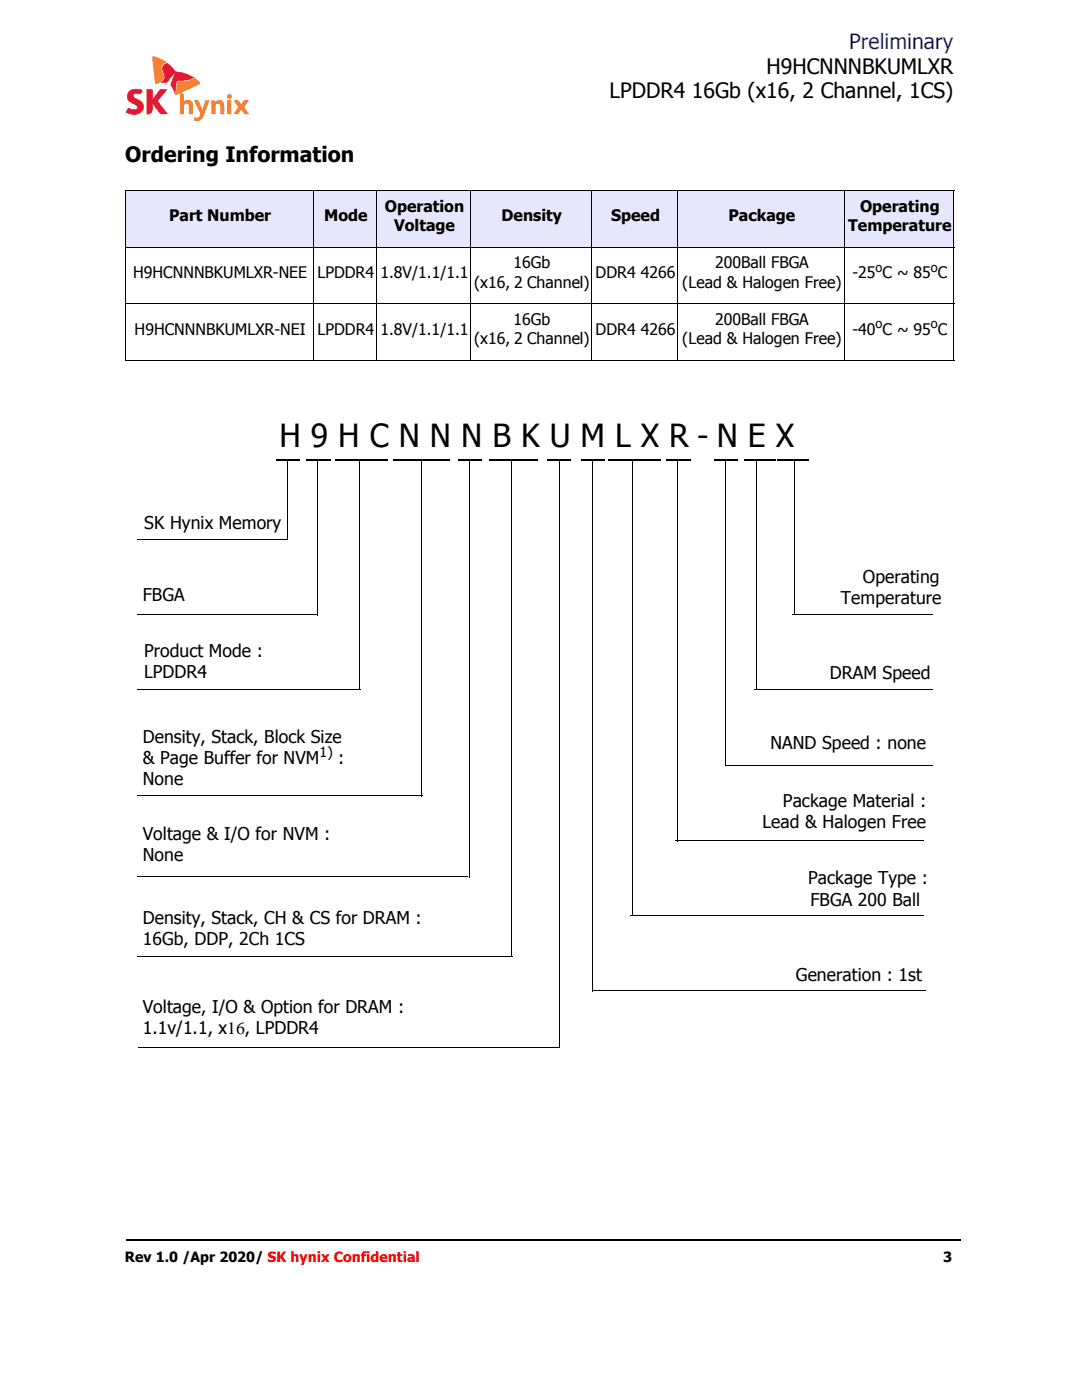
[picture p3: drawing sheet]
<svg xmlns="http://www.w3.org/2000/svg" width="216mm" height="279mm" viewBox="0 0 216 279" stroke-linecap="round" stroke-linejoin="round" font-family="sans-serif">
<defs><g id="words">
<text font-size="6.3" x="55.8" y="89.3">H 9 H C N N N B K U M L X R - N E X</text>
<text font-size="4.2" fill="#00f" x="169.5" y="9.8">Preliminary</text>
<g font-size="4.2">
<text x="153" y="14.7">H9HCNNNBKUMLXR</text>
<text x="121.6" y="19.6">LPDDR4 16Gb (x16, 2 Channel, 1CS)</text>
<text x="25" y="32.4">Ordering Information</text>
</g>
<g font-size="3.5">
<text x="28.8" y="105.5">SK Hynix Memory</text>
<text x="28.5" y="120">FBGA</text>
<text x="172.2" y="116.3">Operating</text>
<text x="167.8" y="120.5">Temperature</text>
<text x="28.7" y="131.1">Product Mode :</text>
<text x="28.7" y="135.3">LPDDR4</text>
<text x="165.6" y="135.5">DRAM Speed</text>
<text x="28.5" y="148.2">Density, Stack, Block Size</text>
<text x="153.7" y="149.5">NAND Speed : none</text>
<text x="28.5" y="152.5">&amp; Page Buffer for NVM</text>
<text x="67.5" y="152.5">:</text>
<text x="28.5" y="156.7">None</text>
<text x="156.2" y="161">Package Material :</text>
<text x="28.5" y="167.7">Voltage &amp; I/O for NVM :</text>
<text x="152.1" y="165.2">Lead &amp; Halogen Free</text>
<text x="28.5" y="171.9">None</text>
<text x="161.3" y="176.5">Package Type :</text>
<text x="28.5" y="184.3">Density, Stack, CH &amp; CS for DRAM :</text>
<text x="161.7" y="180.8">FBGA 200 Ball</text>
<text x="28.5" y="188.6">16Gb, DDP, 2Ch 1CS</text>
<text x="158.8" y="195.9">Generation : 1st</text>
<text x="28.5" y="202.1">Voltage, I/O &amp; Option for DRAM :</text>
<text x="28.5" y="206.4">1.1v/1.1, x16, LPDDR4</text>
</g>
<g font-size="3.2">
<text x="33.7" y="44.2">Part Number</text>
<text x="64.7" y="44.2">Mode</text>
<text x="76.8" y="42.2">Operation</text>
<text x="78.7" y="46.1">Voltage</text>
<text x="100.1" y="44.2">Density</text>
<text x="121.9" y="44.2">Speed</text>
<text x="145.4" y="44.2">Package</text>
<text x="169.2" y="46.1">Temperature</text>
<text x="171.6" y="42.2">Operating</text>
<text x="102.5" y="53.6">16Gb</text>
<text x="142.7" y="53.6">200Ball FBGA</text>
<text x="26.6" y="55.5">H9HCNNNBKUMLXR-NEE LPDDR4 1.8V/1.1/1.1</text>
<text x="94.6" y="57.4">(x16, 2 Channel)</text>
<text x="118.9" y="55.5">DDR4 4266</text>
<text x="136.1" y="57.4">(Lead &amp; Halogen Free)</text>
<text x="170.1" y="55.5">-25 C ~ 85 C</text>
<text x="102.5" y="64.8">16Gb</text>
<text x="142.7" y="64.8">200Ball FBGA</text>
<text x="26.9" y="66.8">H9HCNNNBKUMLXR-NEI</text>
<text x="63.4" y="66.8">LPDDR4 1.8V/1.1/1.1</text>
<text x="94.6" y="68.7">(x16, 2 Channel)</text>
<text x="118.9" y="66.8">DDR4 4266</text>
<text x="136.1" y="68.7">(Lead &amp; Halogen Free)</text>
<text x="170.1" y="66.8">-40 C ~ 95 C</text>
</g>
<g font-size="2.8">
<text x="63.8" y="151">1)</text>
<text x="24.9" y="251.9">Rev 1.0 /Apr 2020/ SK hynix Confidential</text>
<text x="188.2" y="251.9">3</text>
</g>
<g font-size="2.5">
<text x="174.7" y="54.2">o</text>
<text x="185.7" y="54.2">o</text>
<text x="174.7" y="65.5">o</text>
<text x="185.7" y="65.5">o</text>
</g>
</g></defs>
<path d="M25.2 247.3h.1v.4h-.1z" fill="#000"/>
<path d="M25.3 247.5h166.4" fill="none" stroke="#000" stroke-width=".36"/>
<g fill="#fff">
<path d="M24.6 25.4h166.7v1.5h-166.7z"/>
<path d="M25.1 11.3h24.6v12.9h-24.6z"/>
</g>
<g fill="#e31837">
<path d="M25.8 18.2a2.58 2.58 0 0 1 2.6-.2l-.1 .2a.9 .9 0 0 1-1.3 .5l-.4 .2v.3l.3 .4a1.98 1.98 0 0 1 1.7 2.1 2.29 2.29 0 0 1-3.5 .7l.5-.9a1.18 1.18 0 0 0 1.9-.1l-.3-.3a2.84 2.84 0 0 1-1.7-1.3 1.48 1.48 0 0 1 .3-1.6z"/>
<path d="M25.8 18.2a2.32 2.32 0 0 1 2.6-.2 .95 .95 0 0 1-1.3 .8h-.4a.4 .4 0 0 0 .2 .7l.5 .3-.8-.5v-.4l.4-.2a1.02 1.02 0 0 0 1.2-.5l.2-.1a1.97 1.97 0 0 0-3 1 2.29 2.29 0 0 0 1.8 1.9l.3 .5a1.1 1.1 0 0 1-1.7 .2l-.2-.1-.4 .8a2.32 2.32 0 0 0 3.3-.5 1.71 1.71 0 0 0-1.2-2.2 1.6 1.6 0 0 1 1.4 1.9 1.6 1.6 0 0 1-2 1.3 2.26 2.26 0 0 1-1.6-.5l.5-.9 .3 .1a1.26 1.26 0 0 0 1.5-.1 1.59 1.59 0 0 0-1.2-1 1.43 1.43 0 0 1-.4-2.3z"/>
<path d="M29.3 17.9h1.1v2l1.6-2h1.3l-1.9 2.3 2 2.5h-1.4l-1.5-2.1-.1 1.2a.98 .98 0 0 1-1.1 1z"/>
<path d="M29.3 17.8h1.2v2.1l-.1-.1 1.5-2h1.5l-2 2.5-.1-.1 2-2.4v.1h-1.3l-1.6 2v-2h-1.1v4.8a.95 .95 0 0 0 1.1-.9v-1.2l1.6 2.1h1.4v.1l-2.1-2.6 .1-.1 2.1 2.6-1.5 .1-1.5-2.2v.7a1.15 1.15 0 0 1-1.2 1.5z"/>
<path d="M32.7 13l.7-.4 1 .9 .6 .8-1.8 2.2h-1a1.58 1.58 0 0 0 .3-2.4l-.1-.8z"/>
<path d="M32.8 12.8l.6-.2a1.11 1.11 0 0 0-.8 1.7 1.62 1.62 0 0 1-.3 2.2l-.1-.1h1l1.7-2.1-1.6-1.7a3.7 3.7 0 0 1 1.7 1.7l-1.7 2.2h-1.1a1.65 1.65 0 0 0 .2-2.3 1.15 1.15 0 0 1 .4-1.4z"/>
<path d="M35 14.3a7.2 7.2 0 0 1 3.6 1.2l-.2 .1a5.2 5.2 0 0 1-2.8 .5l-.2 .1a1.1 1.1 0 0 0-.3 1.1l-.3 1.1-.7-1.4z"/>
<path d="M34.9 14.3a6.6 6.6 0 0 1 3.8 1.2 5.5 5.5 0 0 1-3.2 .7 2.72 2.72 0 0 0-.4 1.9l-.3 .4 .2-.5a2.62 2.62 0 0 1 .3-1.7 1.29 1.29 0 0 1 1.3-.3l.8-.1 1.2-.5v.1a7.1 7.1 0 0 0-3.6-1.1l-.9 2.5 .7 1.2v.4l-.8-1.6z"/>
</g>
<g fill="#f58025">
<path d="M30.5 11.3a5.3 5.3 0 0 1 2.6 1.1 1.38 1.38 0 0 0-.7 2.2 1.17 1.17 0 0 1-.4 1.7l-.7 .3h-.3z"/>
<path d="M30.5 11.3a3.7 3.7 0 0 1 2.6 1.2l-.4 .2a1.35 1.35 0 0 0-.2 2 1.36 1.36 0 0 1-.1 1.4 1.36 1.36 0 0 1-1.3 .5 1.43 1.43 0 0 0 1.3-.8 1.43 1.43 0 0 0-.1-1.5 1.31 1.31 0 0 1 .8-1.9v.1l-.4-.3a3 3 0 0 0-2.2-.8l.5 5 .2 .3h-.2l-.1-.4-.5-4.7z"/>
<path d="M35.5 16.4l.5-.1a4.3 4.3 0 0 0 2.8-.7l.3 .2a1.11 1.11 0 0 1 .7 .9l-4.6 2.2-.3-.2a3.2 3.2 0 0 0 .5-2z"/>
<path d="M35.4 16.4l.4-.1h.6a4.4 4.4 0 0 0 2.4-.7l1 .7 .1 .4-4.7 2.2h-.2l-.1-.2h.1a.25 .25 0 0 0 .2 .1 .25 .25 0 0 0 .3-.1l4.3-2.1-.9-.8h-.2a6 6 0 0 1-3.1 .6l-.2 .6a2.23 2.23 0 0 1-.5 1.8z"/>
<path d="M38.8 20.1l.1-.1a.62 .62 0 0 1 .8 .5l.7 1.6 .6-2h.7l-1 2.8a1.44 1.44 0 0 1-2 1.1l.2-.5a.78 .78 0 0 0 1.1-.8z"/>
<path d="M38.8 20a.73 .73 0 0 1 1.1 .7l.5 1.3 .6-2h.8l-1.1 2.9-.1-.1 1.1-2.7h-.6l-.7 2-.8-1.8-.7-.3 1.1 2.6a.85 .85 0 0 1-1.1 .9l-.1 .5a1.52 1.52 0 0 0 1.9-1.2 1.39 1.39 0 0 1-2 1.2l.2-.6a.72 .72 0 0 0 1.1-.7z"/>
<path d="M46.8 20.1h.1a.62 .62 0 0 1 .9 .3l.3 .6 .7-1h.8l-1 1.4 1 1.3h-.8l-.6-1-.7 1h-.8l.9-1.3z"/>
<path d="M46.7 20.1a.88 .88 0 0 1 1.3 .6l.2 .3h-.1l.7-1h.8l-.9 1.4 .9 1.4-1-1.4 .9-1.4 .1 .1-.8-.1-.7 1.1a1.09 1.09 0 0 0-1.3-.9l.9 1.2-.9 1.4 .7-.1 .7-1 .6 1h.8v.1h-.8l-.6-1-.7 1h-.8l.9-1.4z"/>
<path d="M42.2 20.1h.5l.2 .3a.99 .99 0 0 1 1-.3 .99 .99 0 0 1 .8 .8v1.8h-.7l-.1-1.8a.59 .59 0 0 0-1 0v1.8h-.6z"/>
<path d="M42.1 20.1a.59 .59 0 0 1 .8 .3v-.1a1.24 1.24 0 0 1 1.5-.1 4.5 4.5 0 0 1 .3 2.6h-.7l-.1-1.8a.53 .53 0 0 0-.4-.3 .53 .53 0 0 0-.5 .2v1.9h-.8l.1-1.9v1.8h.6v-1.9a.64 .64 0 0 1 .7-.2 .64 .64 0 0 1 .5 .6l-.1 1.5h.6v-1.7a1.02 1.02 0 0 0-1.7-.6l-.3-.2-.4-.1v.9z"/>
<path d="M45.3 19l.2-.1a.49 .49 0 0 1 .7 .3l-.1 .1a.39 .39 0 0 0-.2-.4 .39 .39 0 0 0-.5 .2 .4 .4 0 0 0 .4 .5 .4 .4 0 0 0 .4-.4 .46 .46 0 0 1-.5 .5 .46 .46 0 0 1-.4-.7z"/>
<path d="M45.4 20h.7v2.7h-.7z"/>
<path d="M45.4 20h.7v2.8l-.1-.1v-2.7l-.6 .1v2.6h.7v.1h-.7z"/>
<path d="M36 18.6a.59 .59 0 0 1 .7 .6v1.2a1 1 0 0 1 1.1-.3 1 1 0 0 1 .6 .8v1.8h-.7v-1.9a.61 .61 0 0 0-1 .1v1.8h-.7z"/>
<path d="M35.9 18.6l.6 .1 .2 .3v1.4l-.1-1.2a.51 .51 0 0 0-.6-.5v4h.7l-.1-1.8a.66 .66 0 0 1 .7-.3 .66 .66 0 0 1 .5 .6l-.1 1.5h.7v-1.6a.97 .97 0 0 0-.6-1 .97 .97 0 0 0-1.1 .3h-.1a1.03 1.03 0 0 1 1.1-.4 1.03 1.03 0 0 1 .8 .9v1.9l-.8-.1v-1.7a.52 .52 0 0 0-.5-.3 .52 .52 0 0 0-.5 .2v1.9h-.8z"/>
<circle cx="45.8" cy="19.2" r=".41"/>
</g>
<g fill="#e6e6ff">
<path d="M25 38h37.5v11.3h-37.5z"/>
<path d="M62.5 38h12.7v11.3h-12.7z"/>
<path d="M75.2 38h18.7v11.3h-18.7z"/>
<path d="M93.9 38h24.1v11.3h-24.1z"/>
<path d="M118 38h17.3v11.3h-17.3z"/>
<path d="M135.3 38h33.1v11.3h-33.1z"/>
<path d="M168.4 38h21.9v11.3h-21.9z"/>
</g>
<g fill="none" stroke="#000" stroke-width=".2">
<path d="M24.9 38h165.5M25 38.1v33.7M62.5 37.9v34.1M75.2 37.9v34.1M93.9 37.9v34.1M118 37.9v34.1M135.3 37.9v34.1M168.4 37.9v34.1M190.3 38.1v33.7M24.9 49.3h165.5M24.9 60.6h165.5M24.9 71.9h165.5"/>
<path d="M57.4 91.8v16M63.4 91.7v31.3M71.8 91.7v46M84.2 91.7v67.4M93.6 91.8v83.3M102.1 91.7v99.3M111.6 91.8v117.3M118.3 91.8v106M126.1 91.7v91M135.1 91.7v76.3M144.8 91.8v61M151 91.8v45.9"/>
<path d="M158.6 91.9v30.9M27.5 107.7h29.8M27.3 122.7h36M27.5 137.7h44.3M150.5 137.7h35.4M158.1 122.7h27.8M27.5 158.7h56.8M144.7 152.7h41.2M27.5 175h65.8M134.7 167.7h49.5M27.5 191h74.8M118.2 197.7h66.5"/>
<path d="M125.7 182.7h58.5M27.5 209h84.2"/>
</g>
<g fill="#000">
<path d="M55.1 91.5h.2v.4h-.2zM57.3 91.7l.1 .1zM61.1 91.5h.2v.4h-.2zM63.3 91.6l.1 .1zM66.8 91.5h.2v.4h-.2zM71.7 91.6l.2 .1zM78.4 91.5h.2v.4h-.2zM84.1 91.6l.2 .1zM91.3 91.5h.2v.4h-.2zM93.5 91.7l.2 .1zM97.6 91.5h.1v.4h-.1zM102 91.6l.2 .1z"/>
<path d="M109.2 91.5h.2v.4h-.2zM111.5 91.7l.2 .1zM115.9 91.5h.2v.4h-.2zM118.2 91.7l.2 .1zM121.3 91.5h.2v.4h-.2zM126 91.6l.2 .1zM132.9 91.5h.2v.4h-.2zM135 91.6l.2 .1zM142.6 91.5h.1v.4h-.1zM144.7 91.7l.2 .1zM148.5 91.5h.2v.4h-.2zM151 91.7l.1 .1z"/>
<path d="M155.2 91.5h.1v.4h-.1zM158.5 91.8l.1 .1zM57.3 107.6l.1 .2zM63.3 122.6l.1 .1zM71.8 137.6l.1 .2zM185.9 122.6l.1 .1zM185.9 137.6l.1 .2zM84.3 158.6l.1 .2zM185.9 152.6l.1 .2zM93.3 174.9l.1 .2zM184.2 167.6l.1 .1zM102.3 190.9l.1 .2z"/>
<path d="M184.2 182.6l.1 .2zM184.7 197.7v.1zM111.7 208.9v.2z"/>
</g>
<g fill="none" stroke="#000" stroke-width=".36">
<path d="M55.3 91.7h4.6M61.3 91.7h4.6M67 91.7h10.4M78.6 91.7h11.1M91.5 91.7h4.6M97.7 91.7h9.7M109.4 91.7h4.5M116.1 91.7h4.5M121.5 91.7h10.3M133.1 91.7h4.6M142.7 91.7h4.6M148.7 91.7h6"/>
<path d="M155.3 91.7h6.1"/>
</g>
<use href="#words"/>
</svg>
